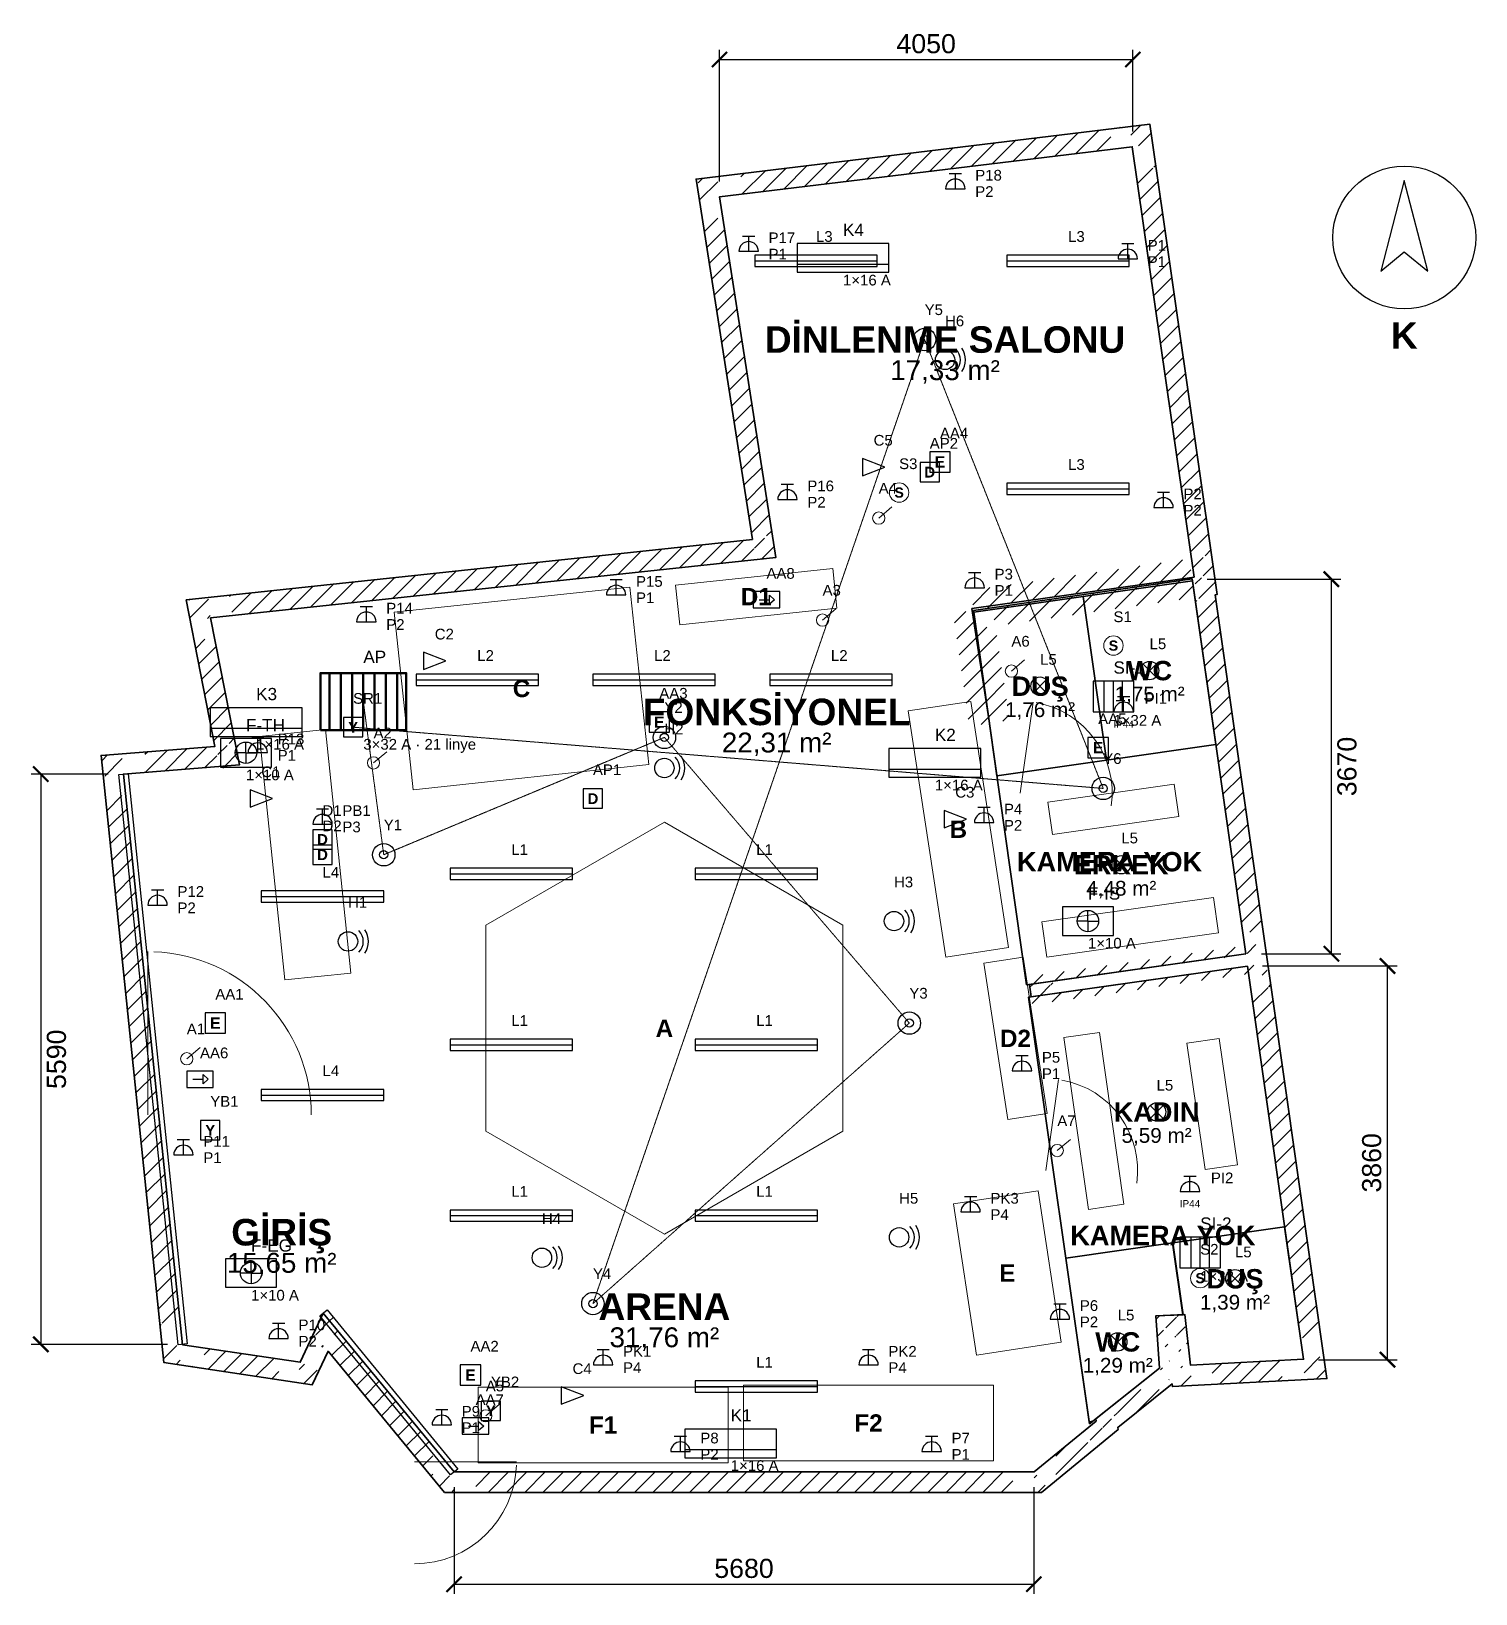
# Model space of a CAD drawing. Header units: millimetres. Extents: x -904 to 13250, y -1194 to 14122.
import ezdxf
from ezdxf.enums import TextEntityAlignment as Align

# ---------------------------------------------------------------- set-up
doc = ezdxf.new("R2010")
doc.units = ezdxf.units.MM
doc.linetypes.add('DASHED', pattern=[1.524, 1.27, -0.254])
for name, color, linetype, lineweight in [('A-CEPHE', 5, 'Continuous', 25), ('A-DUVAR-MEVCUT', 8, 'Continuous', 35), ('A-DUVAR-YENI', 1, 'Continuous', 35), ('A-EKIPMAN', 9, 'Continuous', 18), ('A-KAPI', 8, 'Continuous', 18), ('A-MOBILYA', 9, 'Continuous', 18), ('A-YAZI', 8, 'Continuous', 13), ('E-AYD-ACIL', 3, 'Continuous', 25), ('E-AYD-ANAHTAR', 2, 'Continuous', 18), ('E-AYD-ARMATUR', 2, 'Continuous', 25), ('E-AYD-DOWNLIGHT', 2, 'Continuous', 25), ('E-KUVVET-CIHAZ', 5, 'Continuous', 25), ('E-KUVVET-PRIZ', 5, 'Continuous', 25), ('E-PANO', 7, 'Continuous', 50), ('E-YAZI', 7, 'Continuous', 13), ('E-ZAYIF-KAMERA', 6, 'Continuous', 25), ('E-ZAYIF-LINYE', 6, 'DASHED', 13), ('E-ZAYIF-SES', 6, 'Continuous', 25), ('E-ZAYIF-VERI', 6, 'Continuous', 25), ('E-ZAYIF-YANGIN', 1, 'Continuous', 25), ('G-KUZEY', 7, 'Continuous', 25), ('G-OLCU', 7, 'Continuous', 13)]:
    doc.layers.add(name, color=color, linetype=linetype, lineweight=lineweight)
doc.styles.add('GYM', font='arial.ttf')
doc.styles.add('GYM-B', font='arialbd.ttf')
doc.dimstyles.new('GYM-75', dxfattribs={"dimscale": 75, "dimtxt": 2.5, "dimasz": 2, "dimexe": 1.25, "dimexo": 2, "dimgap": 0.8, "dimtad": 1, "dimdec": 0, "dimtxsty": 'GYM', "dimblk": 'ARCHTICK', "dimcen": 2.5, "dimclrt": 7, "dimazin": 3, "dimtfac": 1, "dimtmove": 0, "dimatfit": 3})

msp = doc.modelspace()

# ---------------------------------------------------------------- texts
at = {"layer": 'A-EKIPMAN', "style": 'GYM-B'}
for s, p in [('D1', (6200, 8580)), ('C', (3900, 7680)), ('B', (8180, 6300)), ('A', (5300, 4350)), ('D2', (8740, 4250)), ('E', (8660, 1950)), ('F1', (4700, 460)), ('F2', (7300, 480))]:
    msp.add_text(s, height=170, dxfattribs=at).set_placement(p, align=Align.MIDDLE_CENTER)
at = {"layer": 'A-YAZI'}
for s, height, style, p in [('DİNLENME SALONU', 260, 'GYM-B', (8050, 11100)), ('17,33 m²', 195, 'GYM', (8050, 10800)), ('WC', 190, 'GYM-B', (10054.2, 7855)), ('DUŞ', 190, 'GYM-B', (8981.2, 7702.2)), ('1,75 m²', 145, 'GYM', (10054.2, 7625)), ('FONKSİYONEL', 260, 'GYM-B', (6400, 7450)), ('1,76 m²', 145, 'GYM', (8981.2, 7472.2)), ('22,31 m²', 195, 'GYM', (6400, 7150)), ('ERKEK', 190, 'GYM-B', (9777.1, 5951.4)), ('4,48 m²', 145, 'GYM', (9777.1, 5721.4)), ('KADIN', 190, 'GYM-B', (10122.7, 3528.5)), ('5,59 m²', 145, 'GYM', (10122.7, 3298.5)), ('GİRİŞ', 260, 'GYM-B', (1550, 2350)), ('15,65 m²', 195, 'GYM', (1550, 2050)), ('DUŞ', 190, 'GYM-B', (10890.8, 1893.6)), ('ARENA', 260, 'GYM-B', (5300, 1620)), ('1,39 m²', 145, 'GYM', (10890.8, 1663.6)), ('31,76 m²', 195, 'GYM', (5300, 1320)), ('WC', 190, 'GYM-B', (9742.1, 1275)), ('1,29 m²', 145, 'GYM', (9742.1, 1045))]:
    msp.add_text(s, height=height, dxfattribs=dict(at, style=style)).set_placement(p, align=Align.MIDDLE_CENTER)
at = {"layer": 'E-YAZI', "color": 1, "style": 'GYM-B'}
for p in [(9661.9, 5982), (10184.2, 2318)]:
    msp.add_text('KAMERA YOK', height=190, dxfattribs=at).set_placement(p, align=Align.MIDDLE_CENTER)

# ---------------------------------------------------------------- blocks, each defined once
blk = doc.blocks.new('G_KUZEY')
blk.add_lwpolyline([(0, 560), (-230, -330), (0, -140), (230, -330)], close=True)
blk.add_circle((0, 0), 700)
at = {"style": 'GYM-B'}
blk.add_text('K', height=260, dxfattribs=at).set_placement((0, -960), align=Align.MIDDLE_CENTER)
blk = doc.blocks.new('_ARCHTICK')
at = {"color": 0, "linetype": 'BYBLOCK', "const_width": 0.15}
blk.add_lwpolyline([(-0.5, -0.5), (0.5, 0.5)], dxfattribs=at)
blk = doc.blocks.new('E_ARMATUR_LINEER')
blk.add_line((-600, 0), (600, 0))
blk.add_lwpolyline([(-600, -55), (600, -55), (600, 55), (-600, 55)], close=True)
at = {"style": 'GYM'}
blk.add_attdef('LINYE', (0, 185), '', height=105, dxfattribs=at)
blk = doc.blocks.new('E_DOWNLIGHT')
for p, q in [((-64, -64), (64, 64)), ((-64, 64), (64, -64))]:
    blk.add_line(p, q)
blk.add_circle((0, 0), 90)
at = {"style": 'GYM'}
blk.add_attdef('LINYE', (0, 210), '', height=105, dxfattribs=at)
blk = doc.blocks.new('E_ACIL')
blk.add_lwpolyline([(-100, -100), (100, -100), (100, 100), (-100, 100)], close=True)
at = {"style": 'GYM-B'}
blk.add_text('E', height=110, dxfattribs=at).set_placement((0, 0), align=Align.MIDDLE_CENTER)
at = {"style": 'GYM'}
blk.add_attdef('KOD', (0, 230), '', height=105, dxfattribs=at)
blk = doc.blocks.new('E_YONLENDIRME')
for points in [[(-130, -80), (130, -80), (130, 80), (-130, 80)], [(30, 45), (80, 0), (30, -45)]]:
    blk.add_lwpolyline(points, close=True)
blk.add_lwpolyline([(-70, 0), (30, 0)])
at = {"style": 'GYM'}
blk.add_attdef('KOD', (0, 205), '', height=105, dxfattribs=at)
blk = doc.blocks.new('E_ANAHTAR')
blk.add_line((0, 0), (130, 110))
blk.add_circle((0, 0), 60)
at = {"style": 'GYM'}
blk.add_attdef('KOD', (0, 240), '', height=105, dxfattribs=at)
blk = doc.blocks.new('E_SENSOR')
blk.add_circle((0, 0), 95)
at = {"style": 'GYM-B'}
blk.add_text('S', height=100, dxfattribs=at).set_placement((0, 0), align=Align.MIDDLE_CENTER)
at = {"style": 'GYM'}
blk.add_attdef('KOD', (0, 230), '', height=105, dxfattribs=at)
blk = doc.blocks.new('E_PRIZ')
for p, q in [((-95, 0), (95, 0)), ((-60, 150), (60, 150)), ((0, 0), (0, 150))]:
    blk.add_line(p, q)
blk.add_arc((0, 0), 95, 0, 180)
at = {"style": 'GYM'}
for tag, p in [('KOD', (195, 80)), ('LINYE', (195, -80))]:
    blk.add_attdef(tag, p, '', height=105, dxfattribs=at)
blk = doc.blocks.new('E_PRIZ_IP44')
for p, q in [((-95, 0), (95, 0)), ((-60, 150), (60, 150)), ((0, 0), (0, 150))]:
    blk.add_line(p, q)
blk.add_arc((0, 0), 95, 0, 180)
at = {"style": 'GYM'}
blk.add_text('IP44', height=70, dxfattribs=at).set_placement((0, -120), align=Align.MIDDLE_CENTER)
blk.add_attdef('KOD', (205, 80), '', height=105, dxfattribs=at)
blk = doc.blocks.new('M_KLIMA_IC')
blk.add_line((-450, -60), (450, -60))
blk.add_lwpolyline([(-450, -140), (450, -140), (450, 140), (-450, 140)], close=True)
at = {"style": 'GYM'}
for tag, p, height in [('KOD', (0, 215), 120), ('KAPASITE', (0, -270), 105)]:
    blk.add_attdef(tag, p, '', height=height, dxfattribs=at)
blk = doc.blocks.new('M_ISITICI')
for p, q in [((-90, -150), (-90, 150)), ((0, -150), (0, 150)), ((90, -150), (90, 150))]:
    blk.add_line(p, q)
blk.add_lwpolyline([(-200, -150), (200, -150), (200, 150), (-200, 150)], close=True)
at = {"style": 'GYM'}
for tag, p, height in [('KOD', (0, 225), 120), ('GUC', (0, -285), 105)]:
    blk.add_attdef(tag, p, '', height=height, dxfattribs=at)
blk = doc.blocks.new('M_FAN')
for q in [(-105, 0), (0, 105), (105, 0), (0, -105)]:
    blk.add_line((0, 0), q)
blk.add_lwpolyline([(-250, -140), (250, -140), (250, 140), (-250, 140)], close=True)
blk.add_circle((0, 0), 105)
at = {"style": 'GYM'}
for tag, p, height in [('KOD', (0, 210), 120), ('TANIM', (0, -270), 105)]:
    blk.add_attdef(tag, p, '', height=height, dxfattribs=at)
blk = doc.blocks.new('E_KAMERA')
blk.add_lwpolyline([(-110, -85), (110, 0), (-110, 85)], close=True)
at = {"style": 'GYM'}
blk.add_attdef('KOD', (0, 210), '', height=105, dxfattribs=at)
blk = doc.blocks.new('E_HOPARLOR')
blk.add_circle((0, 0), 95)
for radius, start, end in [(150, -45, 45), (200, -35, 35)]:
    blk.add_arc((0, 0), radius, start, end)
at = {"style": 'GYM'}
blk.add_attdef('KOD', (0, 330), '', height=105, dxfattribs=at)
blk = doc.blocks.new('E_VERI')
blk.add_lwpolyline([(-95, -95), (95, -95), (95, 95), (-95, 95)], close=True)
at = {"style": 'GYM-B'}
blk.add_text('D', height=105, dxfattribs=at).set_placement((0, 0), align=Align.MIDDLE_CENTER)
at = {"style": 'GYM'}
blk.add_attdef('KOD', (0, 230), '', height=105, dxfattribs=at)
blk = doc.blocks.new('E_DEDEKTOR')
for radius in [110, 40]:
    blk.add_circle((0, 0), radius)
at = {"style": 'GYM'}
blk.add_attdef('KOD', (0, 240), '', height=105, dxfattribs=at)
blk = doc.blocks.new('E_YANGIN_BUTON')
blk.add_lwpolyline([(-95, -95), (95, -95), (95, 95), (-95, 95)], close=True)
at = {"style": 'GYM-B'}
blk.add_text('Y', height=105, dxfattribs=at).set_placement((0, 0), align=Align.MIDDLE_CENTER)
at = {"style": 'GYM'}
blk.add_attdef('KOD', (0, 230), '', height=105, dxfattribs=at)
blk = doc.blocks.new('E_PANO')
for p, q in [((-330, -280), (-330, 280)), ((-220, -280), (-220, 280)), ((-110, -280), (-110, 280)), ((0, -280), (0, 280)), ((110, -280), (110, 280)), ((220, -280), (220, 280)), ((330, -280), (330, 280))]:
    blk.add_line(p, q)
blk.add_lwpolyline([(-420, -280), (420, -280), (420, 280), (-420, 280)], close=True)
at = {"style": 'GYM'}
for tag, p, height in [('KOD', (0, 380), 120), ('TANIM', (0, -470), 105)]:
    blk.add_attdef(tag, p, '', height=height, dxfattribs=at)

# ---------------------------------------------------------------- dimensions: what is measured, and where the dimension line sits
at = {"layer": 'G-OLCU'}
for base, p1, p2 in [((5840, 13845), (5840, 12500), (9890, 12990)), ((3240, -1100), (3240, 0), (8920, 0))]:
    msp.add_linear_dim(base=base, p1=p1, p2=p2, dimstyle='GYM-75', dxfattribs=at).render()
for base, p1, p2 in [((11835, 8750), (10470, 8750), (11000, 5080)), ((-810, 6840), (0, 6840), (580, 1250)), ((12385, 1100), (11560, 1100), (11010, 4960))]:
    msp.add_linear_dim(base=base, p1=p1, p2=p2, angle=90, dimstyle='GYM-75', dxfattribs=at).render()

# ---------------------------------------------------------------- hatches: boundary and pattern name
at = {"layer": 'A-DUVAR-MEVCUT'}
h = msp.add_hatch(dxfattribs=at)
h.set_pattern_fill('ANSI31', scale=40)
h.paths.add_polyline_path([(11012, 4959), (11563, 1104), (11761, 1132.3), (11210, 4987.3)])
h.paths.add_polyline_path([(11353, 1093), (11563, 1104), (11533, 1314), (11735, 1314), (11773, 1048.3), (11773, 914.7), (11377.4, 894), (11353, 894)])
h.paths.add_polyline_path([(11563, 1104), (10456, 1046), (10466.5, 846.3), (11573.5, 904.3)])
h.paths.add_polyline_path([(10432.3, 1256), (10456, 1046), (10666, 1057), (10666, 856.7), (10278.4, 836.4), (10275.5, 862.3), (10246, 838.7), (10246, 1256)])
h.paths.add_polyline_path([(10456, 1046), (10400, 1542), (10201.3, 1519.6), (10257.3, 1023.6)])
h.paths.add_polyline_path([(10190, 1332), (10190, 1534.6), (10400, 1542), (10423.7, 1332)])
h.paths.add_polyline_path([(10400, 1542), (10116, 1532), (10123, 1332.1), (10407, 1342.1)])
h.paths.add_polyline_path([(10326, 1322), (10129.9, 1322), (10116, 1532), (10326, 1539.4)])
h.paths.add_polyline_path([(10116, 1532), (10150, 1018), (10349.6, 1031.2), (10315.6, 1545.2)])
h.paths.add_polyline_path([(9940, 850.4), (10150, 1018), (10136.1, 1228), (10360, 1228), (10360, 840.7), (10278.4, 836.4), (10275.5, 862.3), (10207.5, 808), (9940, 808)])
h.paths.add_polyline_path([(10150, 1018), (9527.5, 521.1), (9652.2, 364.8), (10274.8, 861.7)])
h.paths.add_polyline_path([(9317.5, 322.8), (9531, 498), (9527.5, 521.1), (9737.5, 688.7), (9737.5, 408.7), (9618.5, 311.1), (9317.5, 311.1)])
h.paths.add_polyline_path([(9527.5, 521.1), (9531, 498), (9728.7, 528.2), (9725.2, 551.3)])
h.paths.add_polyline_path([(9321, 325.7), (9531, 498), (9527.5, 521.1), (9741, 691.5), (9741, 411.6), (9590.4, 288), (9321, 288)])
h.paths.add_polyline_path([(9531, 498), (8924, 0), (9050.9, -154.6), (9657.9, 343.4)])
h.paths.add_polyline_path([(9134, -86.4), (8995.5, -200), (8714, -200), (8714, 0), (8924, 0), (9134, 172.3)])
h.paths.add_polyline_path([(8924, 0), (3241, 0), (3241, -200), (8924, -200)])
h.paths.add_polyline_path([(3067.6, 210), (3241, 0), (3451, 0), (3451, -200), (3146.8, -200), (3031, -59.8), (3031, 210)])
h.paths.add_polyline_path([(3241, 0), (1957, 1555), (1802.8, 1427.7), (3086.8, -127.3)])
h.paths.add_polyline_path([(1858.6, 1345), (1957, 1555), (2130.4, 1345)])
h.paths.add_polyline_path([(1957, 1555), (1732, 1075), (1913.1, 990.1), (2138.1, 1470.1)])
h.paths.add_polyline_path([(1522, 904.1), (1522, 1106.3), (1732, 1075), (1830.4, 1285), (1942, 1285), (1942, 1051.8), (1854.4, 865), (1784.2, 865)])
h.paths.add_polyline_path([(1732, 1075), (579, 1247), (549.5, 1049.2), (1702.5, 877.2)])
h.paths.add_polyline_path([(557.3, 1457), (579, 1247), (789, 1215.7), (789, 1037), (631.2, 1037), (396, 1072.1), (369, 1333.3), (369, 1457)])
h.paths.add_polyline_path([(579, 1247), (0, 6840), (-198.9, 6819.4), (380.1, 1226.4)])
h.paths.add_polyline_path([(210, 6856.8), (0, 6840), (21.7, 6630), (-179.3, 6630), (-210, 6926.3), (-210, 7023.8), (116.8, 7050), (210, 7050)])
h.paths.add_polyline_path([(0, 6840), (1136, 6931), (1120, 7130.4), (-16, 7039.4)])
h.paths.add_polyline_path([(1094.8, 7141), (1136, 6931), (926, 6914.2), (926, 7141)])
h.paths.add_polyline_path([(1136, 6931), (853, 8372), (656.7, 8333.5), (939.7, 6892.5)])
h.paths.add_polyline_path([(1063, 8394.5), (853, 8372), (894.2, 8162), (690.4, 8162), (643, 8403.5), (643, 8550.7), (935.7, 8582), (1063, 8582)])
h.paths.add_polyline_path([(853, 8372), (6392, 8965), (6370.7, 9163.9), (831.7, 8570.9)])
h.paths.add_polyline_path([(6359.2, 9175), (6392, 8965), (6182, 8942.5), (6182, 9175)])
h.paths.add_polyline_path([(6392, 8965), (5840, 12499), (5642.4, 12468.1), (6194.4, 8934.1)])
h.paths.add_polyline_path([(6050, 12524.5), (5840, 12499), (5872.8, 12289), (5670.4, 12289), (5630, 12547.5), (5630, 12675), (5910.3, 12709), (6050, 12709)])
h.paths.add_polyline_path([(5840, 12499), (9885, 12990), (9860.9, 13188.5), (5815.9, 12697.5)])
h.paths.add_polyline_path([(9915.2, 12780), (9885, 12990), (9675, 12964.5), (9675, 13166), (9955.3, 13200), (10056.9, 13200), (10095, 12934.7), (10095, 12780)])
h.paths.add_polyline_path([(9885, 12990), (10491, 8771), (10689, 8799.4), (10083, 13018.4)])
h.paths.add_polyline_path([(10500.3, 8561), (10473, 8753), (10281, 8725.3), (10281, 8741.2), (10491, 8771), (10460.8, 8981), (10662.9, 8981), (10701, 8715.7), (10701, 8598.8), (10697.1, 8598.2), (10701, 8570.5), (10701, 8561)])
h.paths.add_polyline_path([(10491, 8771), (8314, 8462), (8342.1, 8264), (10519.1, 8573)])
h.paths.add_polyline_path([(8524, 8472.1), (8329, 8444), (8356.2, 8252), (8346.1, 8252), (8314, 8462), (8524, 8491.8)])
h.paths.add_polyline_path([(8314, 8462), (8485.6, 7338.9), (8683.3, 7369.1), (8511.7, 8492.2)])
h.paths.add_polyline_path([(8455.9, 7548.9), (8485.6, 7338.9), (8453.5, 7548.9)])
h.paths.add_polyline_path([(8485.6, 7338.9), (8329, 8444), (8131, 8415.9), (8287.6, 7310.9)])
h.paths.add_polyline_path([(8539, 8474.3), (8329, 8444), (8358.8, 8234), (8348.8, 8234), (8314, 8462), (8539, 8493.9)])
h.paths.add_polyline_path([(8329, 8444), (10473, 8753), (10444.5, 8951), (8300.5, 8642)])
h.paths.add_polyline_path([(10502.9, 8543), (10473, 8753), (10263, 8722.7), (10263, 8738.6), (10491, 8771), (10463.4, 8963), (10665.5, 8963), (10683, 8841), (10683, 8543)])
h.paths.add_polyline_path([(10473, 8753), (10996, 5080), (11194, 5108.2), (10671, 8781.2)])
h.paths.add_polyline_path([(11024.7, 4870), (11012, 4959), (10786, 4926.8), (10786, 5050.2), (10996, 5080), (10966.1, 5290), (11168.1, 5290), (11206, 5023.9), (11206, 4870)])
h.paths.add_polyline_path([(10996, 5080), (8876.8, 4779), (8904.9, 4580.9), (11024.1, 4882)])
h.paths.add_polyline_path([(9086.8, 4685.1), (8895.3, 4657.9), (8876.8, 4779), (9086.8, 4808.8)])
h.paths.add_polyline_path([(8876.8, 4779), (8895.3, 4657.9), (9093, 4688.1), (9074.5, 4809.2)])
h.paths.add_polyline_path([(9105.3, 4687.8), (8895.3, 4657.9), (8876.8, 4779), (9105.3, 4811.4)])
h.paths.add_polyline_path([(8895.3, 4657.9), (11012, 4959), (10983.8, 5157), (8867.1, 4855.9)])
h.paths.add_polyline_path([(11042, 4749), (11012, 4959), (10802, 4929.1), (10802, 5052.4), (10996, 5080), (10983.3, 5169), (11185.3, 5169), (11222, 4911.6), (11222, 4910.1), (11221, 4910), (11222, 4903.3), (11222, 4749)])

# ---------------------------------------------------------------- linework, layer by layer
at = {"layer": 'A-CEPHE'}
for points in [[(-44.8, 6835.4), (44.8, 6844.6), (624.8, 1254.6), (535.2, 1245.4)], [(3274.8, 28.5), (3205.2, -28.5), (1925.2, 1531.5), (1994.8, 1588.5)]]:
    msp.add_lwpolyline(points, close=True, dxfattribs=at)
at = {"layer": 'A-DUVAR-MEVCUT'}
for points in [[(11221, 4910), (11791.9, 915.7), (10278.4, 836.4), (10275.5, 862.3), (9742.7, 436.9), (9745.9, 415.6), (8995.5, -200), (3146.8, -200), (2004, 1184), (1849.9, 855.2), (396, 1072.1), (-220, 7023), (896.5, 7112.5), (614.7, 8547.6), (6162, 9141.5), (5610.5, 12672.6), (10055.1, 13212.1), (10717.5, 8601.1), (10697.1, 8598.2), (11222.2, 4910.1)], [(11012, 4959), (11563, 1104), (10456, 1046), (10400, 1542), (10116, 1532), (10150, 1018), (9527.5, 521.1), (9531, 498), (8924, 0), (3241, 0), (1957, 1555), (1732, 1075), (579, 1247), (0, 6840), (1136, 6931), (853, 8372), (6392, 8965), (5840, 12499), (9885, 12990), (10491, 8771), (8314, 8462), (8485.6, 7338.9), (8329, 8444), (10473, 8753), (10996, 5080), (8876.8, 4779), (8895.3, 4657.9)]]:
    msp.add_lwpolyline(points, close=True, dxfattribs=at)
at = {"layer": 'A-DUVAR-YENI'}
for points in [[(10473, 8753), (8329, 8444), (8849, 4775), (10996, 5080)], [(10475.8, 8733.2), (10704.2, 7129.4), (9632.7, 6976.8), (9404.3, 8580.6)], [(9403.3, 8580.5), (9631.7, 6976.7), (8558.6, 6823.9), (8331.3, 8427.8)], [(11012, 4959), (8868, 4654), (9466, 472), (10150, 1018), (10116, 1532), (10400, 1542), (10456, 1046), (11563, 1104)], [(11377.5, 2402), (11563, 1104), (10456, 1046), (10400, 1542), (10381.8, 1541.4), (10281.1, 2245.2)], [(10280.1, 2245.1), (10380.8, 1541.3), (10116, 1532), (10150, 1018), (9496.8, 496.6), (9463.2, 491.8), (9233.9, 2095.5)]]:
    msp.add_lwpolyline(points, close=True, dxfattribs=at)
at = {"layer": 'A-EKIPMAN'}
for points in [[(6991.3, 8468.5), (6949.9, 8856.3), (5408.7, 8691.5), (5450.1, 8303.7)], [(4960.5, 8673.3), (2653.6, 8426.8), (2839.5, 6686.7), (5146.4, 6933.2)], [(8301.9, 7552.9), (7689, 7459.1), (8058.1, 5047.1), (8671, 5140.9)], [(5300, 6369.9), (3550.7, 5359.9), (3550.7, 3340.1), (5300, 2330.1), (7049.3, 3340.1), (7049.3, 5359.9)], [(8815.5, 5045.6), (8430, 4986.6), (8664.5, 3454.4), (9050, 3513.4)], [(9188.6, 1272.2), (8961.7, 2754.9), (8131.4, 2627.8), (8358.3, 1145.1)], [(5925, 90), (5925, 830), (3475, 830), (3475, 90)], [(8525, 110), (8525, 850), (6075, 850), (6075, 110)]]:
    msp.add_lwpolyline(points, close=True, dxfattribs=at)
at = {"layer": 'A-KAPI'}
for p, q in [((8787.4, 6654.4), (8912.6, 7545.6)), ((240, 3500), (240, 5100)), ((9037.4, 2954.4), (9162.6, 3845.6)), ((2850, 100), (3850, 100))]:
    msp.add_line(p, q, dxfattribs=at)
for centre, radius, start, end in [((8787.4, 6654.4), 900, -8, 80), ((240, 3500), 1600, 0, 88), ((9037.4, 2954.4), 900, -8, 80), ((2850, 100), 1000, -90, -2)]:
    msp.add_arc(centre, radius, start, end, dxfattribs=at)
at = {"layer": 'A-MOBILYA'}
for points in [[(1977.8, 7277.4), (1331.3, 7209.5), (1582.2, 4822.6), (2228.7, 4890.5)], [(9058.5, 6566.5), (9103.5, 6249.7), (10341, 6425.5), (10296, 6742.3)], [(8998.1, 5391.3), (9047.4, 5044.8), (10730.5, 5283.9), (10681.2, 5630.4)], [(9561.8, 4306.6), (9215.3, 4257), (9456, 2574.1), (9802.5, 2623.7)], [(10737, 4247.3), (10420.3, 4202), (10597.2, 2964.6), (10914, 3009.9)]]:
    msp.add_lwpolyline(points, close=True, dxfattribs=at)
at = {"layer": 'E-ZAYIF-LINYE'}
msp.add_lwpolyline([(2350, 7550), (2550, 6050), (5300, 7200), (7700, 4400), (4600, 1650), (7850, 11100), (9600, 6700), (2250, 7300)], dxfattribs=at)

# ---------------------------------------------------------------- block references
at = {"layer": 'E-AYD-ACIL'}
for name, p, values in [('E_ACIL', (8000, 9900), {'KOD': 'AA4'}), ('E_YONLENDIRME', (6300, 8550), {'KOD': 'AA8'}), ('E_ACIL', (5250, 7350), {'KOD': 'AA3'}), ('E_ACIL', (9550, 7100), {'KOD': 'AA5'}), ('E_ACIL', (900, 4400), {'KOD': 'AA1'}), ('E_YONLENDIRME', (750, 3850), {'KOD': 'AA6'}), ('E_ACIL', (3400, 950), {'KOD': 'AA2'}), ('E_YONLENDIRME', (3450, 450), {'KOD': 'AA7'})]:
    msp.add_blockref(name, p, dxfattribs=at).add_auto_attribs(values)
at = {"layer": 'E-AYD-ANAHTAR'}
for name, p, values in [('E_SENSOR', (7600, 9600), {'KOD': 'S3'}), ('E_ANAHTAR', (7400, 9350), {'KOD': 'A4'}), ('E_ANAHTAR', (6850, 8350), {'KOD': 'A3'}), ('E_SENSOR', (9700, 8100), {'KOD': 'S1'}), ('E_ANAHTAR', (8700, 7850), {'KOD': 'A6'}), ('E_ANAHTAR', (2450, 6950), {'KOD': 'A2'}), ('E_ANAHTAR', (620, 4050), {'KOD': 'A1'}), ('E_ANAHTAR', (9150, 3150), {'KOD': 'A7'}), ('E_SENSOR', (10550, 1900), {'KOD': 'S2'}), ('E_ANAHTAR', (3550, 550), {'KOD': 'A5'})]:
    msp.add_blockref(name, p, dxfattribs=at).add_auto_attribs(values)
at = {"layer": 'E-AYD-ARMATUR'}
for p, values in [((6785.2, 11872.5), {'LINYE': 'L3'}), ((9255.7, 11872.5), {'LINYE': 'L3'}), ((9255.7, 9637.5), {'LINYE': 'L3'}), ((3466.4, 7765.5), {'LINYE': 'L2'}), ((5199.1, 7765.5), {'LINYE': 'L2'}), ((6931.9, 7765.5), {'LINYE': 'L2'}), ((3800, 5862.5), {'LINYE': 'L1'}), ((6200, 5862.5), {'LINYE': 'L1'}), ((1950, 5640.5), {'LINYE': 'L4'}), ((3800, 4187.5), {'LINYE': 'L1'}), ((6200, 4187.5), {'LINYE': 'L1'}), ((1950, 3694.8), {'LINYE': 'L4'}), ((3800, 2512.5), {'LINYE': 'L1'}), ((6200, 2512.5), {'LINYE': 'L1'}), ((6200, 837.5), {'LINYE': 'L1'})]:
    msp.add_blockref('E_ARMATUR_LINEER', p, dxfattribs=at).add_auto_attribs(values)
at = {"layer": 'E-AYD-DOWNLIGHT'}
for p in [(10054.2, 7855), (8981.2, 7702.2), (9777.1, 5951.4), (10122.7, 3528.5), (10890.8, 1893.6), (9742.1, 1275)]:
    msp.add_blockref('E_DOWNLIGHT', p, dxfattribs=at).add_auto_attribs({'LINYE': 'L5'})
at = {"layer": 'E-KUVVET-CIHAZ'}
for name, p, values in [('M_KLIMA_IC', (7050, 11900), {'KOD': 'K4', 'KAPASITE': '1×16 A'}), ('M_ISITICI', (9700, 7600), {'KOD': 'SI-1', 'GUC': '1×32 A'}), ('M_KLIMA_IC', (1300, 7350), {'KOD': 'K3', 'KAPASITE': '1×16 A'}), ('M_FAN', (1200, 7050), {'KOD': 'F-TH', 'TANIM': '1×10 A'}), ('M_KLIMA_IC', (7950, 6950), {'KOD': 'K2', 'KAPASITE': '1×16 A'}), ('M_FAN', (9450, 5400), {'KOD': 'F-IS', 'TANIM': '1×10 A'}), ('M_ISITICI', (10550, 2150), {'KOD': 'SI-2', 'GUC': '1×32 A'}), ('M_FAN', (1250, 1950), {'KOD': 'F-EG', 'TANIM': '1×10 A'}), ('M_KLIMA_IC', (5950, 280), {'KOD': 'K1', 'KAPASITE': '1×16 A'})]:
    msp.add_blockref(name, p, dxfattribs=at).add_auto_attribs(values)
at = {"layer": 'E-KUVVET-PRIZ'}
for name, p, values in [('E_PRIZ', (8150.8, 12578), {'KOD': 'P18', 'LINYE': 'P2'}), ('E_PRIZ', (6125.9, 11964.6), {'KOD': 'P17', 'LINYE': 'P1'}), ('E_PRIZ', (9840.9, 11890.7), {'KOD': 'P1', 'LINYE': 'P1'}), ('E_PRIZ', (6505.8, 9532.4), {'KOD': 'P16', 'LINYE': 'P2'}), ('E_PRIZ', (10190.9, 9453.9), {'KOD': 'P2', 'LINYE': 'P2'}), ('E_PRIZ', (4827.3, 8596.3), {'KOD': 'P15', 'LINYE': 'P1'}), ('E_PRIZ', (8340.5, 8667.8), {'KOD': 'P3', 'LINYE': 'P1'}), ('E_PRIZ', (2379.6, 8334.3), {'KOD': 'P14', 'LINYE': 'P2'}), ('E_PRIZ_IP44', (9800, 7450), {'KOD': 'PI1'}), ('E_PRIZ', (1316, 7052.1), {'KOD': 'P13', 'LINYE': 'P1'}), ('E_PRIZ', (1950, 6350), {'KOD': 'PB1', 'LINYE': 'P3'}), ('E_PRIZ', (8432.1, 6365.3), {'KOD': 'P4', 'LINYE': 'P2'}), ('E_PRIZ', (333.9, 5557.1), {'KOD': 'P12', 'LINYE': 'P2'}), ('E_PRIZ', (8803.9, 3931.8), {'KOD': 'P5', 'LINYE': 'P1'}), ('E_PRIZ', (587.4, 3108.4), {'KOD': 'P11', 'LINYE': 'P1'}), ('E_PRIZ_IP44', (10450, 2750), {'KOD': 'PI2'}), ('E_PRIZ', (8300, 2550), {'KOD': 'PK3', 'LINYE': 'P4'}), ('E_PRIZ', (9175.8, 1498.4), {'KOD': 'P6', 'LINYE': 'P2'}), ('E_PRIZ', (1519.8, 1308.9), {'KOD': 'P10', 'LINYE': 'P2'}), ('E_PRIZ', (4700, 1050), {'KOD': 'PK1', 'LINYE': 'P4'}), ('E_PRIZ', (7300, 1050), {'KOD': 'PK2', 'LINYE': 'P4'}), ('E_PRIZ', (3119, 461.9), {'KOD': 'P9', 'LINYE': 'P1'}), ('E_PRIZ', (5457.3, 200), {'KOD': 'P8', 'LINYE': 'P2'}), ('E_PRIZ', (7919.1, 200), {'KOD': 'P7', 'LINYE': 'P1'})]:
    msp.add_blockref(name, p, dxfattribs=at).add_auto_attribs(values)
at = {"layer": 'E-PANO'}
msp.add_blockref('E_PANO', (2350, 7550), dxfattribs=at).add_auto_attribs({'KOD': 'AP', 'TANIM': '3×32 A · 21 linye'})
at = {"layer": 'E-ZAYIF-KAMERA'}
for p, values in [((7350, 9850), {'KOD': 'C5'}), ((3050, 7950), {'KOD': 'C2'}), ((1350, 6600), {'KOD': 'C1'}), ((8150, 6400), {'KOD': 'C3'}), ((4400, 750), {'KOD': 'C4'})]:
    msp.add_blockref('E_KAMERA', p, dxfattribs=at).add_auto_attribs(values)
at = {"layer": 'E-ZAYIF-SES'}
for p, values in [((8050, 10900), {'KOD': 'H6'}), ((5300, 6900), {'KOD': 'H2'}), ((7550, 5400), {'KOD': 'H3'}), ((2200, 5200), {'KOD': 'H1'}), ((7600, 2300), {'KOD': 'H5'}), ((4100, 2100), {'KOD': 'H4'})]:
    msp.add_blockref('E_HOPARLOR', p, dxfattribs=at).add_auto_attribs(values)
at = {"layer": 'E-ZAYIF-VERI'}
for p, values in [((7900, 9800), {'KOD': 'AP2'}), ((4600, 6600), {'KOD': 'AP1'}), ((1950, 6200), {'KOD': 'D1'}), ((1950, 6050), {'KOD': 'D2'})]:
    msp.add_blockref('E_VERI', p, dxfattribs=at).add_auto_attribs(values)
at = {"layer": 'E-ZAYIF-YANGIN'}
for name, p, values in [('E_DEDEKTOR', (7850, 11100), {'KOD': 'Y5'}), ('E_YANGIN_BUTON', (2250, 7300), {'KOD': 'SR1'}), ('E_DEDEKTOR', (5300, 7200), {'KOD': 'Y2'}), ('E_DEDEKTOR', (9600, 6700), {'KOD': 'Y6'}), ('E_DEDEKTOR', (2550, 6050), {'KOD': 'Y1'}), ('E_DEDEKTOR', (7700, 4400), {'KOD': 'Y3'}), ('E_YANGIN_BUTON', (850, 3350), {'KOD': 'YB1'}), ('E_DEDEKTOR', (4600, 1650), {'KOD': 'Y4'}), ('E_YANGIN_BUTON', (3600, 600), {'KOD': 'YB2'})]:
    msp.add_blockref(name, p, dxfattribs=at).add_auto_attribs(values)
at = {"layer": 'G-KUZEY'}
msp.add_blockref('G_KUZEY', (12550, 12100), dxfattribs=at)

msp.set_redraw_order([(e.dxf.handle, doc.entitydb.next_handle()) for e in msp.query("TEXT MTEXT ATTDEF DIMENSION ARC_DIMENSION")])  # texts and dimensions are drawn at this point

doc.saveas('drawing.dxf')
